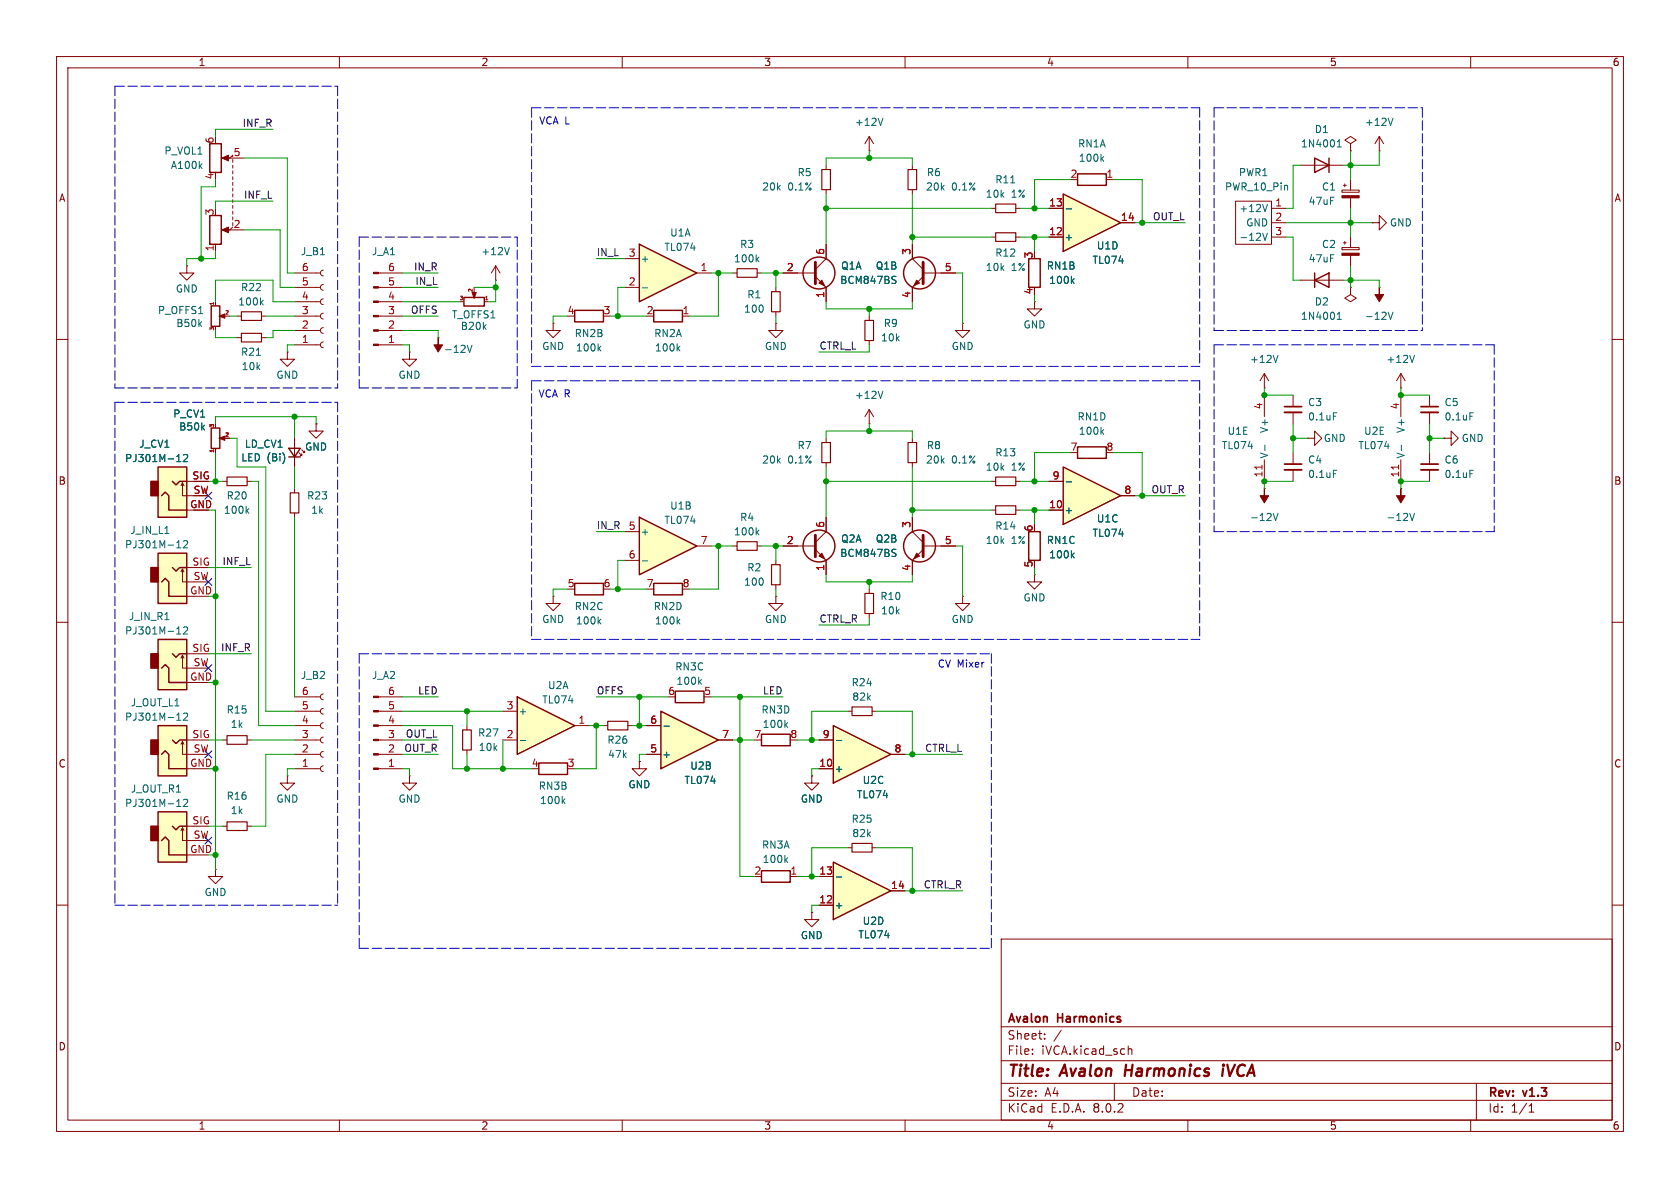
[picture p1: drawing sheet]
<svg xmlns="http://www.w3.org/2000/svg" width="297mm" height="210mm" viewBox="0 0 297 210" stroke-linecap="round" stroke-linejoin="round" font-family="sans-serif">
<defs><g id="words">
<g font-size="2.8" fill="#840000">
<text x="178" y="190.9">Title:</text>
<text x="187.7" y="190.9">Avalon</text>
<text x="199.7" y="190.9">Harmonics</text>
<text x="217.7" y="190.9">iVCA</text>
</g>
<g font-size="2.1" fill="#840000">
<text x="178" y="184">Sheet:</text>
<text x="178" y="181.2">Avalon</text>
<text x="187" y="181.2">Harmonics</text>
<text x="178" y="186.7">File:</text>
<text x="184.1" y="186.7">iVCA.kicad_sch</text>
<text x="178" y="196.9">KiCad</text>
<text x="178" y="194.1">Size:</text>
<text x="184.7" y="194.1">A4</text>
<text x="185.7" y="196.9">E.D.A.</text>
<text x="193.3" y="196.9">8.0.2</text>
<text x="200" y="194.1">Date:</text>
<text x="263" y="194.3">Rev:</text>
<text x="263" y="196.9">Id:</text>
<text x="267.1" y="196.9">1/1</text>
<text x="269.4" y="194.3">v1.3</text>
</g>
<g font-size="1.8" fill="#840000">
<text x="35" y="11.9">1</text>
<text x="85" y="11.9">2</text>
<text x="135" y="11.9">3</text>
<text x="185" y="11.9">4</text>
<text x="235" y="11.9">5</text>
<text x="285" y="11.9">6</text>
<text x="10.3" y="35.9">A</text>
<text x="285.3" y="35.9">A</text>
<text x="10.3" y="85.9">B</text>
<text x="285.3" y="85.9">B</text>
<text x="10.3" y="135.9">C</text>
<text x="285.3" y="135.9">C</text>
<text x="10.3" y="185.9">D</text>
<text x="285.3" y="185.9">D</text>
<text x="35" y="199.9">1</text>
<text x="85" y="199.9">2</text>
<text x="135" y="199.9">3</text>
<text x="185" y="199.9">4</text>
<text x="235" y="199.9">5</text>
<text x="285" y="199.9">6</text>
</g>
<g font-size="1.8" fill="#0f0f0f">
<text x="42.8" y="22.5">INF_R</text>
<text x="43" y="35.2">INF_L</text>
<text x="203.7" y="39">OUT_L</text>
<text x="73.1" y="47.9">IN_R</text>
<text x="105.4" y="45.4">IN_L</text>
<text x="73.3" y="50.5">IN_L</text>
<text x="72.5" y="55.5">OFFS</text>
<text x="144.8" y="61.9">CTRL_L</text>
<text x="203.5" y="87.3">OUT_R</text>
<text x="105.4" y="93.6">IN_R</text>
<text x="39.2" y="100">INF_L</text>
<text x="144.8" y="110.1">CTRL_R</text>
<text x="39" y="115.2">INF_R</text>
<text x="73.8" y="122.8">LED</text>
<text x="105.4" y="122.8">OFFS</text>
<text x="134.8" y="122.8">LED</text>
<text x="71.6" y="130.5">OUT_L</text>
<text x="71.4" y="133">OUT_R</text>
<text x="163.4" y="133">CTRL_L</text>
<text x="163.2" y="157.1">CTRL_R</text>
</g>
<g font-size="1.8" fill="#0000c2">
<text x="95.2" y="22.2">VCA L</text>
<text x="95.1" y="70.5">VCA R</text>
<text x="165.7" y="118.2">CV Mixer</text>
</g>
<g font-size="1.8" fill="#006464">
<text x="151" y="22.5">+12V</text>
<text x="232.3" y="23.7">D1</text>
<text x="241.2" y="22.5">+12V</text>
<text x="29" y="27.5">P_VOL1</text>
<text x="190.5" y="26.3">RN1A</text>
<text x="190.6" y="28.8">100k</text>
<text x="229.9" y="26.3">1N4001</text>
<text x="30.1" y="30.1">A100k</text>
<text x="134.6" y="33.9">20k</text>
<text x="139.3" y="33.9">0.1%</text>
<text x="140.9" y="31.3">R5</text>
<text x="163.6" y="33.9">20k</text>
<text x="163.8" y="31.3">R6</text>
<text x="168.2" y="33.9">0.1%</text>
<text x="174.2" y="35.2">10k</text>
<text x="175.9" y="32.6">R11</text>
<text x="178.8" y="35.2">1%</text>
<text x="216.5" y="33.9">PWR_10_Pin</text>
<text x="218.9" y="31.3">PWR1</text>
<text x="233.6" y="33.9">C1</text>
<text x="219" y="37.7">+12V</text>
<text x="220.2" y="40.2">GND</text>
<text x="231.2" y="36.4">47uF</text>
<text x="245.6" y="40.2">GND</text>
<text x="53.1" y="45.3">J_B1</text>
<text x="65.7" y="45.3">J_A1</text>
<text x="85" y="45.3">+12V</text>
<text x="113.2" y="46.6">+</text>
<text x="117.4" y="44.6">TL074</text>
<text x="118.4" y="42">U1A</text>
<text x="129.6" y="46.6">100k</text>
<text x="130.7" y="44">R3</text>
<text x="148.6" y="47.9">Q1A</text>
<text x="154.7" y="47.9">Q1B</text>
<text x="175.9" y="45.6">R12</text>
<text x="185" y="47.9">RN1B</text>
<text x="188.1" y="42.8">+</text>
<text x="193" y="46.8">TL074</text>
<text x="193.8" y="44.3">U1D</text>
<text x="219" y="42.8">-12V</text>
<text x="231.2" y="46.6">47uF</text>
<text x="233.6" y="44">C2</text>
<text x="31" y="51.9">GND</text>
<text x="42.5" y="51.7">R22</text>
<text x="132" y="52.9">R1</text>
<text x="148.4" y="50.4">BCM847BS</text>
<text x="174.2" y="48.1">10k</text>
<text x="178.8" y="48.1">1%</text>
<text x="185.4" y="50.4">100k</text>
<text x="27.8" y="55.7">P_OFFS1</text>
<text x="31.1" y="58">B50k</text>
<text x="42" y="54.2">100k</text>
<text x="79.8" y="56.5">T_OFFS1</text>
<text x="81.4" y="58.5">B20k</text>
<text x="101.5" y="59.8">RN2B</text>
<text x="115.6" y="59.8">RN2A</text>
<text x="131.4" y="55.5">100</text>
<text x="156.1" y="58">R9</text>
<text x="180.8" y="58.3">GND</text>
<text x="229.9" y="56.7">1N4001</text>
<text x="232.3" y="54.2">D2</text>
<text x="241.2" y="56.7">-12V</text>
<text x="42.5" y="63.1">R21</text>
<text x="42.6" y="65.6">10k</text>
<text x="78.4" y="62.6">-12V</text>
<text x="95.8" y="62.1">GND</text>
<text x="101.7" y="62.3">100k</text>
<text x="115.7" y="62.3">100k</text>
<text x="135.1" y="62.1">GND</text>
<text x="155.7" y="60.6">10k</text>
<text x="168.1" y="62.1">GND</text>
<text x="220.9" y="64.4">+12V</text>
<text x="245" y="64.4">+12V</text>
<text x="48.8" y="67.2">GND</text>
<text x="70.4" y="67.2">GND</text>
<text x="151" y="70.7">+12V</text>
<text x="231.1" y="72">C3</text>
<text x="255.3" y="72">C5</text>
<text x="30.5" y="74">P_CV1</text>
<text x="31.6" y="76.3">B50k</text>
<text x="190.4" y="74.5">RN1D</text>
<text x="190.6" y="77.1">100k</text>
<text x="216.9" y="77.1">U1E</text>
<text x="224.4" y="76.7" transform="rotate(-90 224.4 76.7)">V+</text>
<text x="231.1" y="74.5">0.1uF</text>
<text x="241.1" y="77.1">U2E</text>
<text x="248.5" y="76.7" transform="rotate(-90 248.5 76.7)">V+</text>
<text x="255.3" y="74.5">0.1uF</text>
<text x="22" y="81.9">PJ301M-12</text>
<text x="24.5" y="79.3">J_CV1</text>
<text x="42.6" y="81.8">LED (Bi)</text>
<text x="43.2" y="79.3">LD_CV1</text>
<text x="53.8" y="79.9">GND</text>
<text x="134.6" y="82.1">20k</text>
<text x="139.3" y="82.1">0.1%</text>
<text x="140.9" y="79.6">R7</text>
<text x="163.6" y="82.1">20k</text>
<text x="163.8" y="79.6">R8</text>
<text x="168.2" y="82.1">0.1%</text>
<text x="174.2" y="83.4">10k</text>
<text x="175.9" y="80.9">R13</text>
<text x="178.8" y="83.4">1%</text>
<text x="215.9" y="79.6">TL074</text>
<text x="224.4" y="81.2" transform="rotate(-90 224.4 81.2)">V-</text>
<text x="231.1" y="82.1">C4</text>
<text x="233.9" y="78.3">GND</text>
<text x="240" y="79.6">TL074</text>
<text x="248.5" y="81.2" transform="rotate(-90 248.5 81.2)">V-</text>
<text x="255.3" y="82.1">C6</text>
<text x="258.3" y="78.3">GND</text>
<text x="40" y="88.5">R20</text>
<text x="54.2" y="88.5">R23</text>
<text x="231.1" y="84.7">0.1uF</text>
<text x="255.3" y="84.7">0.1uF</text>
<text x="22.9" y="94.6">J_IN_L1</text>
<text x="39.5" y="91">100k</text>
<text x="54.9" y="91">1k</text>
<text x="113.2" y="94.8">+</text>
<text x="117.4" y="92.8">TL074</text>
<text x="118.4" y="90.3">U1B</text>
<text x="129.6" y="94.8">100k</text>
<text x="130.7" y="92.3">R4</text>
<text x="175.9" y="93.8">R14</text>
<text x="188.1" y="91">+</text>
<text x="193" y="95.1">TL074</text>
<text x="193.8" y="92.6">U1C</text>
<text x="220.9" y="92.3">-12V</text>
<text x="245" y="92.3">-12V</text>
<text x="22" y="97.1">PJ301M-12</text>
<text x="132" y="101.2">R2</text>
<text x="148.4" y="98.7">BCM847BS</text>
<text x="148.6" y="96.1">Q2A</text>
<text x="154.7" y="96.1">Q2B</text>
<text x="174.2" y="96.4">10k</text>
<text x="178.8" y="96.4">1%</text>
<text x="185" y="96.4">RN1C</text>
<text x="185.4" y="98.9">100k</text>
<text x="131.4" y="103.7">100</text>
<text x="155.5" y="106.3">R10</text>
<text x="180.8" y="106.5">GND</text>
<text x="22" y="112.4">PJ301M-12</text>
<text x="22.7" y="109.8">J_IN_R1</text>
<text x="95.8" y="110.3">GND</text>
<text x="101.5" y="108.1">RN2C</text>
<text x="101.7" y="110.6">100k</text>
<text x="115.5" y="108.1">RN2D</text>
<text x="115.7" y="110.6">100k</text>
<text x="135.1" y="110.3">GND</text>
<text x="155.7" y="108.8">10k</text>
<text x="168.1" y="110.3">GND</text>
<text x="119.3" y="118.7">RN3C</text>
<text x="23" y="125.1">J_OUT_L1</text>
<text x="53.1" y="120.2">J_B2</text>
<text x="65.7" y="120.2">J_A2</text>
<text x="95.8" y="124.6">TL074</text>
<text x="96.8" y="122">U2A</text>
<text x="119.5" y="121.3">100k</text>
<text x="150.5" y="121.5">R24</text>
<text x="150.6" y="124.1">82k</text>
<text x="22" y="127.6">PJ301M-12</text>
<text x="40" y="126.3">R15</text>
<text x="40.7" y="128.9">1k</text>
<text x="84.4" y="130.4">R27</text>
<text x="91.6" y="126.6">+</text>
<text x="107.3" y="131.7">R26</text>
<text x="134.5" y="126.3">RN3D</text>
<text x="134.7" y="128.9">100k</text>
<text x="84.5" y="132.9">10k</text>
<text x="107.4" y="134.2">47k</text>
<text x="117" y="134.2">+</text>
<text x="121.9" y="136.2">U2B</text>
<text x="147.4" y="136.8">+</text>
<text x="22" y="142.8">PJ301M-12</text>
<text x="23" y="140.3">J_OUT_R1</text>
<text x="40" y="141.6">R16</text>
<text x="48.8" y="142.1">GND</text>
<text x="70.4" y="142.1">GND</text>
<text x="95.1" y="139.8">RN3B</text>
<text x="95.4" y="142.3">100k</text>
<text x="111" y="139.5">GND</text>
<text x="120.9" y="138.8">TL074</text>
<text x="141.5" y="142.1">GND</text>
<text x="151.4" y="141.3">TL074</text>
<text x="152.4" y="138.8">U2C</text>
<text x="40.7" y="144.1">1k</text>
<text x="150.5" y="145.6">R25</text>
<text x="150.6" y="148.2">82k</text>
<text x="134.6" y="150.2">RN3A</text>
<text x="134.7" y="152.8">100k</text>
<text x="36.1" y="158.6">GND</text>
<text x="147.4" y="160.9">+</text>
<text x="141.5" y="166.2">GND</text>
<text x="151.7" y="166.1">TL074</text>
<text x="152.4" y="163.7">U2D</text>
</g>
<g font-size="1.8" fill="#a90000">
<text x="37.8" y="25.5" transform="rotate(-90 37.8 25.5)">6</text>
<text x="41.2" y="27.7">5</text>
<text x="37.8" y="31.8" transform="rotate(-90 37.8 31.8)">4</text>
<text x="189.2" y="31.5">2</text>
<text x="195.5" y="31.5">1</text>
<text x="37.8" y="38.2" transform="rotate(-90 37.8 38.2)">3</text>
<text x="41.2" y="40.4">2</text>
<text x="185.4" y="41.7">12</text>
<text x="185.4" y="36.6">13</text>
<text x="198.1" y="39.1">14</text>
<text x="225.4" y="36.6">1</text>
<text x="225.4" y="39.1">2</text>
<text x="225.4" y="41.7">3</text>
<text x="37.8" y="44.5" transform="rotate(-90 37.8 44.5)">1</text>
<text x="111.1" y="45.5">3</text>
<text x="145.8" y="45.2" transform="rotate(-90 145.8 45.2)">6</text>
<text x="161" y="45.2" transform="rotate(-90 161 45.2)">3</text>
<text x="182.6" y="45.8" transform="rotate(-90 182.6 45.8)">3</text>
<text x="53.3" y="53.1">4</text>
<text x="53.3" y="50.5">5</text>
<text x="53.3" y="48">6</text>
<text x="68.5" y="53.1">4</text>
<text x="68.5" y="50.5">5</text>
<text x="68.5" y="48">6</text>
<text x="111.1" y="50.5">2</text>
<text x="123.8" y="48">1</text>
<text x="139" y="48">2</text>
<text x="145.8" y="52.8" transform="rotate(-90 145.8 52.8)">1</text>
<text x="161" y="52.8" transform="rotate(-90 161 52.8)">4</text>
<text x="166.9" y="48">5</text>
<text x="182.6" y="52.1" transform="rotate(-90 182.6 52.1)">4</text>
<text x="53.3" y="58.2">2</text>
<text x="53.3" y="55.6">3</text>
<text x="68.5" y="58.2">2</text>
<text x="68.5" y="55.6">3</text>
<text x="100.3" y="55.6">4</text>
<text x="106.6" y="55.6">3</text>
<text x="114.2" y="55.6">2</text>
<text x="120.6" y="55.6">1</text>
<text x="53.3" y="60.7">1</text>
<text x="68.5" y="60.7">1</text>
<text x="223.3" y="72.5" transform="rotate(-90 223.3 72.5)">4</text>
<text x="247.4" y="72.5" transform="rotate(-90 247.4 72.5)">4</text>
<text x="189.2" y="79.8">7</text>
<text x="195.5" y="79.8">8</text>
<text x="33.5" y="89.9">GND</text>
<text x="33.9" y="84.8">SIG</text>
<text x="34.1" y="87.4">SW</text>
<text x="185.4" y="89.9">10</text>
<text x="186" y="84.8">9</text>
<text x="198.7" y="87.4">8</text>
<text x="223.3" y="84.5" transform="rotate(-90 223.3 84.5)">11</text>
<text x="247.4" y="84.5" transform="rotate(-90 247.4 84.5)">11</text>
<text x="111.1" y="93.7">5</text>
<text x="145.8" y="93.4" transform="rotate(-90 145.8 93.4)">6</text>
<text x="161" y="93.4" transform="rotate(-90 161 93.4)">3</text>
<text x="182.6" y="94.1" transform="rotate(-90 182.6 94.1)">6</text>
<text x="33.9" y="100.1">SIG</text>
<text x="111.1" y="98.8">6</text>
<text x="123.8" y="96.3">7</text>
<text x="139" y="96.3">2</text>
<text x="145.8" y="101" transform="rotate(-90 145.8 101)">1</text>
<text x="161" y="101" transform="rotate(-90 161 101)">4</text>
<text x="166.9" y="96.3">5</text>
<text x="182.6" y="100.4" transform="rotate(-90 182.6 100.4)">5</text>
<text x="33.5" y="105.2">GND</text>
<text x="34.1" y="102.6">SW</text>
<text x="100.3" y="103.9">5</text>
<text x="106.6" y="103.9">6</text>
<text x="114.2" y="103.9">7</text>
<text x="120.6" y="103.9">8</text>
<text x="33.9" y="115.3">SIG</text>
<text x="34.1" y="117.9">SW</text>
<text x="33.5" y="120.4">GND</text>
<text x="53.3" y="125.5">5</text>
<text x="53.3" y="122.9">6</text>
<text x="68.5" y="125.5">5</text>
<text x="68.5" y="122.9">6</text>
<text x="89.5" y="125.5">3</text>
<text x="118" y="122.9">6</text>
<text x="124.4" y="122.9">5</text>
<text x="33.9" y="130.6">SIG</text>
<text x="53.3" y="130.6">3</text>
<text x="53.3" y="128">4</text>
<text x="68.5" y="130.6">3</text>
<text x="68.5" y="128">4</text>
<text x="89.5" y="130.6">2</text>
<text x="102.2" y="128">1</text>
<text x="114.9" y="128">6</text>
<text x="127.6" y="130.6">7</text>
<text x="133.3" y="130.6">7</text>
<text x="139.6" y="130.6">8</text>
<text x="145.3" y="130.6">9</text>
<text x="33.5" y="135.6">GND</text>
<text x="34.1" y="133.1">SW</text>
<text x="53.3" y="135.6">1</text>
<text x="53.3" y="133.1">2</text>
<text x="68.5" y="135.6">1</text>
<text x="68.5" y="133.1">2</text>
<text x="93.9" y="135.6">4</text>
<text x="100.3" y="135.6">3</text>
<text x="114.9" y="133.1">5</text>
<text x="144.7" y="135.6">10</text>
<text x="158" y="133.1">8</text>
<text x="33.9" y="145.8">SIG</text>
<text x="34.1" y="148.3">SW</text>
<text x="33.5" y="150.9">GND</text>
<text x="133.3" y="154.7">2</text>
<text x="139.6" y="154.7">1</text>
<text x="144.7" y="154.7">13</text>
<text x="144.7" y="159.8">12</text>
<text x="157.4" y="157.2">14</text>
</g>
<g font-size=".9" fill="#a90000">
<text x="81.1" y="53.1">3</text>
<text x="83.6" y="51.8" transform="rotate(-90 83.6 51.8)">2</text>
<text x="85.6" y="53.1">1</text>
<text x="37.8" y="58.6" transform="rotate(-90 37.8 58.6)">3</text>
<text x="37.8" y="54.1" transform="rotate(-90 37.8 54.1)">1</text>
<text x="39.7" y="55.6">2</text>
<text x="37.8" y="75.7" transform="rotate(-90 37.8 75.7)">3</text>
<text x="39.7" y="77.2">2</text>
<text x="37.8" y="80.2" transform="rotate(-90 37.8 80.2)">1</text>
</g>
</g></defs>
<g fill="none" stroke="#840000" stroke-width=".18">
<path d="M10 10h277v190h-277zM12 12h273v186h-273zM60 10v2M110 10v2M160 10v2M210 10v2M260 10v2M10 60h2M285 60h2M10 110h2M285 110h2M10 160h2"/>
<path d="M285 160h2M177 166h108v32h-108zM60 198v2M110 198v2M160 198v2M177 194.5h108M177 191.5h108M177 187.5h108M177 181.5h108M182.5 186.3v.1M182.5 185.5v.1M184.7 183.6v.1"/>
<path d="M184.7 182.8v.1M187.6 182.1l-1.3 2M197 191.5v3M199.5 184.9v1.5M199.5 185.5l.2-.1 .3 .1 .1 .9M210 198v2M260 198v2M261 191.5v6.5M270.3 196.6h.9M270.3 195.5l.4-.4v1.5"/>
</g>
<path d="M199.1 188.2l-.3 2M216.2 188.9l-.1 1.3M216.3 188.2v.2M216.3 188.2l-.1 .1 .1 .1M216.3 188.2l.1 .1-.1 .1" fill="none" stroke="#840000" stroke-width=".4"/>
<path d="M27.9 128.3h5.1v8.9h-5.1z" fill="#ffffc2"/>
<path d="M26.7 130.8h1.2v2.6h-1.2z" fill="#840000" stroke="#840000" stroke-width=".25"/>
<g fill="none" stroke="#840000" stroke-width=".18">
<path d="M66.9 53.3h4.2M66.9 48.3h4.2M66.9 50.8h4.2M66.9 55.9h4.2M66.9 58.4h4.2M77.5 59.7h.1M81.3 53.3h.6M83.8 50.8v1M85.7 53.3h.7M87.6 49.5h.1M87.6 47l-.7 1.3M87.6 47v2.5"/>
<path d="M87.6 47l.8 1.3M97.8 57.2v1.2h1.3l-1.3 1.3-1.3-1.3h1.3M97.8 57.2h.1M66.9 61h4.2M72.4 62.2v1.3h1.3l-1.3 1.3-1.3-1.3h1.3M72.4 62.2h.1M137.2 99.1v.7M138.4 96.5h5.7M144.1 97.2l1.9 1.9v2.5M146 91.4v2.6l-1.9 1.9M137.2 105.4v1.3h1.2l-1.2 1.3-1.3-1.3h1.3M137.2 105.4h.1"/>
<path d="M137.2 103.4v.7M170.2 105.4v1.3h1.2l-1.2 1.3-1.3-1.3h1.3M170.2 105.4h.1M32 131.6l.3-.5v2.3h2M32.3 131.1l.2 .5M33 130.8h1.3"/>
</g>
<g fill="none" stroke="#840000" stroke-width=".25">
<path d="M82 52.6h3.6v1.5h-3.6zM115.6 103.1h5v2.1h-5zM27.9 128.3h5.1v8.9h-5.1zM28.6 133.4l.6-.7 .6 .7v2.5h3.2M30.5 130.8l.6 .6 .6-.6h1.3"/>
<circle cx="144.8" cy="96.5" r="2.82"/>
</g>
<path d="M90 43.8l-.4 1.2M82.6 61l.4 1.3 .4-1.3M119.8 109.8l.4 .5M120.2 109.5l-.5 .4M31.2 127.3h.8M31.5 126.2l.1-.1v1.2M32.4 126.2l.5-.1 .3 .3-.8 .9h.8" fill="none" stroke="#006464" stroke-width=".18"/>
<path d="M136.4 99.8h1.5v3.6h-1.5z" fill="none" stroke="#840000" stroke-width=".2"/>
<path d="M144.1 94.6v3.8" fill="none" stroke="#840000" stroke-width=".51"/>
<g fill="#840000" stroke="#840000" stroke-width=".18">
<path d="M144.8 98.3l.5-.5 .5 1z"/>
<path d="M83.4 51.7h.8l-.4 1v-.2v.2z"/>
<path d="M77.5 59.7v1.3h.7l-.7 1.2-.8-1.2h.8z"/>
<path d="M66 48.1h.9v.3h-.9z"/>
<path d="M66 50.7h.9v.2h-.9z"/>
<path d="M66 53.2h.9v.3h-.9z"/>
<path d="M66 55.8h.9v.2h-.9z"/>
<path d="M66 58.3h.9v.2h-.9z"/>
<path d="M66 60.8h.9v.3h-.9z"/>
</g>
<path d="M85.9 53h.3" fill="none" stroke="#a90000" stroke-width=".18"/>
<path d="M113 91.4l10.2 5.1-10.2 5.1z" fill="#ffffc2"/>
<path d="M37.1 38.1h2v5.1h-2zM37.1 25.4h2v5.1h-2zM37.3 54.1h1.6v3.6h-1.6zM113 91.4l10.2 5.1-10.2 5.1zM101.6 103.1h5.1v2.1h-5.1z" fill="none" stroke="#840000" stroke-width=".25"/>
<g fill="none" stroke="#840000" stroke-width=".18">
<path d="M39.6 27.9h3.6M41.1 27.7v-.3l-.5 .5M41.1 28.2v.5M41.1 29.2v.5M41.1 30.2v.5M41.1 31.2v.6M41.1 32.3v.5M41.1 33.3v.5M41.1 34.3v.5M41.1 35.3v.5M41.1 36.3v.5M41.1 37.3v.5"/>
<path d="M41.1 38.4v.5M33 47v1.3h1.3l-1.3 1.2-1.3-1.2h1.3M33 47h.1M38.1 43.2v1.3M38.1 53.3v.7M38.1 57.8v.6M39.6 40.6h3.6M39.6 55.9h1M41.9 55.9h.8M41.9 59.7h.8M46.2 55.9h.8M46.2 59.7h.8"/>
<path d="M52.1 48.3h4.5M52.1 50.8h4.5M52.1 53.3h4.5M52.1 55.9h4.5M52.1 58.4h4.5M57.1 47.8l-.3 .1-.2 .4 .2 .3 .3 .2M57.1 50.3l-.3 .1-.2 .4 .2 .4 .3 .1M57.1 52.8l-.3 .2-.2 .3 .2 .4 .3 .1M57.1 55.4l-.3 .1-.2 .4 .2 .3 .3 .2M57.1 57.9l-.3 .2-.2 .3 .2 .4 .3 .1M137.2 57.2v1.2h1.2l-1.2 1.3-1.3-1.3h1.3M137.2 57.2h.1"/>
<path d="M137.2 50.8v.8M137.2 55.1v.8M237.2 43.8h3.1v.3h-3.1zM237.5 42.9h.5M237.7 42.7v.5M238.8 41.9v1.9M238.8 45.1v1.9M50.8 62.2v1.3h1.3l-1.3 1.3-1.3-1.3h1.3M50.8 62.2h.1M52.1 61h4.5M57.1 60.5l-.3 .1-.2 .4 .2 .3 .3 .2M146 77.5v.7"/>
<path d="M223.5 69.9v3.8M110.5 94h2.5M110.5 99.1h2.5M123.2 96.5h2.5M129.5 96.5h.8M133.9 96.5h.7M146 81.8v.8M223.5 81.3v3.8M228.6 80v2M228.6 83.1v2M97.8 105.4v1.3h1.3l-1.3 1.3-1.3-1.3h1.3M97.8 105.4h.1"/>
<path d="M39.4 130.8h.7M43.7 130.8h.7M52.1 130.8h4.5M52.1 123.2h4.5M52.1 125.7h4.5M52.1 128.3h4.5M52.1 133.4h4.5M52.1 135.9h4.5M57.1 122.7l-.3 .1-.2 .4 .2 .3 .3 .2M57.1 125.2l-.3 .2-.2 .3 .2 .4 .3 .1M57.1 127.8l-.3 .1-.2 .4 .2 .3 .3 .2M57.1 130.3l-.3 .2-.2 .3 .2 .4 .3 .1"/>
<path d="M57.1 132.8l-.3 .2-.2 .4 .2 .3 .3 .2M57.1 135.4l-.3 .1-.2 .4 .2 .3 .3 .2M72.4 137.2v1.2h1.3l-1.3 1.3-1.3-1.3h1.3M72.4 137.2h.1M82.5 128.3v.7M82.5 132.6v.8"/>
</g>
<path d="M46.2 53.4l.3 .5M46.5 53.1l-.4 .5M45.3 62.8h.8M223.6 78.7v1M113.6 99.2h.9M133.8 94.1l.4 .5M134.2 93.7l-.5 .5M235.7 83.1h.6M105.9 109.8l.3 .5M106.2 109.5l-.5 .4" fill="none" stroke="#006464" stroke-width=".18"/>
<path d="M42.7 58.9h3.5v1.6h-3.5zM42.7 55.1h3.5v1.5h-3.5zM136.4 51.6h1.5v3.5h-1.5zM145.3 78.2h1.5v3.6h-1.5zM130.3 95.8h3.6v1.5h-3.6zM40.1 130h3.6v1.6h-3.6zM81.8 129h1.5v3.6h-1.5z" fill="none" stroke="#840000" stroke-width=".2"/>
<path d="M227.1 83.1h3" fill="none" stroke="#840000" stroke-width=".33"/>
<path d="M227.1 82h3" fill="none" stroke="#840000" stroke-width=".3"/>
<g fill="#840000" stroke="#840000" stroke-width=".18">
<path d="M237.2 44.8h3.1v.3h-3.1z"/>
<path d="M39.2 40.6l1.2-.5v1z"/>
<path d="M39.2 27.9l1.2-.5v1z"/>
<path d="M38.7 55.9l1.1-.4v.8l-1.1-.4h.3z"/>
</g>
<path d="M37.8 53.5v.3M223.1 82.2v.7" fill="none" stroke="#a90000" stroke-width=".18"/>
<path d="M91.4 123.2l10.2 5.1-10.2 5.1z" fill="#ffffc2"/>
<path d="M232.4 27.9l2.5 1.3-2.5 1.3zM234.9 27.9v2.6M91.4 123.2l10.2 5.1-10.2 5.1z" fill="none" stroke="#840000" stroke-width=".25"/>
<g fill="none" stroke="#840000" stroke-width=".18">
<path d="M229.9 29.2h7.6M66.9 128.3h4.2M66.9 130.8h4.2M66.9 125.7h4.2M66.9 123.2h4.2M66.9 133.4h4.2M66.9 135.9h4.2M88.9 130.8h2.5M88.9 125.7h2.5M101.6 128.3h2.5M106.7 128.3h.7M111 128.3h.8"/>
<path d="M113 134.6v1.3h1.3l-1.3 1.3-1.2-1.3h1.2M113 134.6h.1"/>
</g>
<path d="M236.4 26h.7M236.4 25.1l.4-.4v1.3M92 130.9h.9" fill="none" stroke="#006464" stroke-width=".18"/>
<g fill="#840000" stroke="#840000" stroke-width=".18">
<path d="M66 123.1h.9v.2h-.9z"/>
<path d="M66 125.6h.9v.3h-.9z"/>
<path d="M66 128.1h.9v.3h-.9z"/>
<path d="M66 130.7h.9v.2h-.9z"/>
<path d="M66 133.2h.9v.3h-.9z"/>
<path d="M66 135.8h.9v.2h-.9z"/>
</g>
<path d="M107.4 127.5h3.6v1.5h-3.6z" fill="none" stroke="#840000" stroke-width=".2"/>
<path d="M116.8 125.7l10.2 5.1-10.2 5.1z" fill="#ffffc2"/>
<path d="M95.2 134.9h5.1v2h-5.1zM116.8 125.7l10.2 5.1-10.2 5.1z" fill="none" stroke="#840000" stroke-width=".25"/>
<path d="M114.3 133.4h2.5M114.3 128.3h2.5M127 130.8h2.5" fill="none" stroke="#840000" stroke-width=".18"/>
<path d="M117.4 128.4h.9M99.5 141.6l.4 .5M99.9 141.2l-.5 .5" fill="none" stroke="#006464" stroke-width=".18"/>
<path d="M147.3 152.4l10.2 5.1-10.2 5.1z" fill="#ffffc2"/>
<path d="M147.3 152.4l10.2 5.1-10.2 5.1z" fill="none" stroke="#840000" stroke-width=".25"/>
<path d="M144.8 154.9h2.5M157.5 157.5h2.5M144.8 160h2.5" fill="none" stroke="#840000" stroke-width=".18"/>
<path d="M147.8 155h1" fill="none" stroke="#006464" stroke-width=".18"/>
<path d="M27.9 82.6h5.1v8.8h-5.1z" fill="#ffffc2"/>
<path d="M26.7 85.1h1.2v2.5h-1.2z" fill="#840000" stroke="#840000" stroke-width=".25"/>
<path d="M228.6 69.9v2M228.6 72.9v2M32 85.9l.3-.6v2.3h2M32.3 85.3l.2 .6M33 85.1h1.3" fill="none" stroke="#840000" stroke-width=".18"/>
<path d="M27.9 82.6h5.1v8.8h-5.1zM28.6 87.6l.6-.6 .6 .6v2.6h3.2M30.5 85.1l.6 .6 .6-.6h1.3" fill="none" stroke="#840000" stroke-width=".25"/>
<path d="M235.7 73h.6M31.2 81.6h.8M31.5 80.5l.1-.2v1.3M32.4 80.5l.5-.2 .3 .4-.8 .9h.8" fill="none" stroke="#006464" stroke-width=".18"/>
<path d="M227.1 72.9h3" fill="none" stroke="#840000" stroke-width=".33"/>
<path d="M227.1 71.9h3" fill="none" stroke="#840000" stroke-width=".3"/>
<path d="M188 82.6l10.1 5-10.1 5.1z" fill="#ffffc2"/>
<path d="M188 82.6l10.1 5-10.1 5.1z" fill="none" stroke="#840000" stroke-width=".25"/>
<path d="M153.7 74.9h.1M153.7 72.4l-.8 1.3M153.7 72.4v2.5M153.7 72.4l.7 1.3M185.4 90.2h2.6M185.4 85.1h2.6M198.1 87.6h2.6M143.5 161.3v1.3h1.3l-1.3 1.2-1.3-1.2h1.3M143.5 161.3h.1" fill="none" stroke="#840000" stroke-width=".18"/>
<path d="M156.1 69.2l-.4 1.2M188.5 85.2h1" fill="none" stroke="#006464" stroke-width=".18"/>
<path d="M27.9 97.8h5.1v8.9h-5.1z" fill="#ffffc2"/>
<path d="M26.7 100.3h1.2v2.6h-1.2z" fill="#840000" stroke="#840000" stroke-width=".25"/>
<path d="M238.8 50.8v1.3l1 .6-1 .6-1.1-.6 1.1-.6M238.8 50.8h.1M32 101.1l.3-.5v2.3h2M32.3 100.6l.2 .5M33 100.3h1.3" fill="none" stroke="#840000" stroke-width=".18"/>
<path d="M27.9 97.8h5.1v8.9h-5.1zM181.9 94h2v5.1h-2zM28.6 102.9l.6-.7 .6 .7v2.5h3.2M30.5 100.3l.6 .7 .6-.7h1.3" fill="none" stroke="#840000" stroke-width=".25"/>
<path d="M29.1 94.3h.8M31.2 96.8h.8M31.5 95.8l.1-.2v1.2M32.4 95.7l.5-.1 .3 .3-.8 .9h.8M189.5 98.1l.4 .5M189.9 97.8l-.5 .5" fill="none" stroke="#006464" stroke-width=".18"/>
<path d="M27.9 113h5.1v8.9h-5.1z" fill="#ffffc2"/>
<path d="M26.7 115.6h1.2v2.5h-1.2z" fill="#840000" stroke="#840000" stroke-width=".25"/>
<path d="M229.9 49.5h7.6M39.4 85.1h.7M43.7 85.1h.7M32 116.3l.3-.5v2.3h2M32.3 115.8l.2 .5M33 115.6h1.3M39.4 146.1h.7M43.7 146.1h.7M149.9 149.9h.7M154.2 149.9h.7" fill="none" stroke="#840000" stroke-width=".18"/>
<path d="M232.4 49.5l2.5-1.2v2.5zM232.4 48.3v2.5M27.9 113h5.1v8.9h-5.1zM28.6 118.1l.6-.6 .6 .6v2.6h3.2M30.5 115.6l.6 .6 .6-.6h1.3" fill="none" stroke="#840000" stroke-width=".25"/>
<path d="M236.4 56.5h.7M236.4 55.6l.4-.4v1.3M43.6 90.3l.4 .4M44 89.9l-.5 .5M29.1 109.5h.8M31.2 112.1h.8M31.5 111l.1-.2v1.3M32.4 110.9l.5-.1 .3 .4-.8 .9h.8" fill="none" stroke="#006464" stroke-width=".18"/>
<path d="M40.1 84.3h3.6v1.6h-3.6zM40.1 145.3h3.6v1.5h-3.6zM150.6 149.1h3.6v1.5h-3.6z" fill="none" stroke="#840000" stroke-width=".2"/>
<path d="M27.9 143.5h5.1v8.9h-5.1z" fill="#ffffc2"/>
<path d="M26.7 146.1h1.2v2.5h-1.2z" fill="#840000" stroke="#840000" stroke-width=".25"/>
<g fill="none" stroke="#840000" stroke-width=".18">
<path d="M38.1 74.9v.7M38.1 79.4v.6M39.6 77.5h1M52.1 77.5v5.1M55.9 74.9v1.3h1.2l-1.2 1.3-1.3-1.3h1.3M55.9 74.9h.1M255.3 77.5h1.2v-1.3l1.3 1.3-1.3 1.2v-1.2M255.3 77.5h.1M52.1 86.4v.7M52.1 90.7v.7M52.8 80l.5 .5v-.2v.2h-.2M161.3 91.4v2.6l1.9 1.9"/>
<path d="M163.2 97.2l-1.9 1.9v2.5M163.2 96.5h5.7M175.3 85.1h.7M179.6 85.1h.7M247.6 86.4h.1M143.5 137.2v1.2h1.3l-1.3 1.3-1.3-1.3h1.3M143.5 137.2h.1M32 146.8l.3-.5v2.3h2M32.3 146.3l.2 .5M33 146.1h1.3M38.1 153.7v1.2h1.3l-1.3 1.3-1.3-1.3h1.3M38.1 153.7h.1"/>
</g>
<g fill="none" stroke="#840000" stroke-width=".25">
<path d="M37.3 75.7h1.6v3.6h-1.6zM51.1 79.2h2l-1 1.6zM190.5 79h5.1v2h-5.1zM51.1 80.8h2M27.9 143.5h5.1v8.9h-5.1zM28.6 148.6l.6-.6 .6 .6v2.5h3.2M30.5 146.1l.6 .6 .6-.6h1.3"/>
<circle cx="162.6" cy="96.5" r="2.82"/>
</g>
<path d="M194.8 76.3l.3 .5M195.1 75.9l-.5 .5M157.9 97.1l.5 .1M158.2 97.8l.2 .2-.2 .4M249.2 90.7l.4 1.3 .5-1.3M31.2 142.6h.8M31.5 141.5l.1-.2v1.3M32.4 141.4l.5-.1 .3 .4-.8 .9h.8" fill="none" stroke="#006464" stroke-width=".18"/>
<path d="M51.3 87.1h1.5v3.6h-1.5zM176 84.3h3.6v1.6h-3.6z" fill="none" stroke="#840000" stroke-width=".2"/>
<g fill="#840000" stroke="#840000" stroke-width=".18">
<path d="M38.7 77.5l1.1-.4v.8l-1.1-.4h.3z"/>
<path d="M247.6 86.4v1.2h.8l-.8 1.3-.7-1.3h.7z"/>
<path d="M162.1 97.8l.5 .5-1.1 .5z"/>
</g>
<path d="M37.8 79.5v.4" fill="none" stroke="#a90000" stroke-width=".18"/>
<path d="M163.2 94.6v3.8" fill="none" stroke="#840000" stroke-width=".51"/>
<path d="M147.3 128.3l10.2 5.1-10.2 5z" fill="#ffffc2"/>
<path d="M134.6 129.8h5.1v2h-5.1zM147.3 128.3l10.2 5.1-10.2 5z" fill="none" stroke="#840000" stroke-width=".25"/>
<path d="M231.1 77.5h1.3v-1.3l1.3 1.3-1.3 1.2v-1.2M231.1 77.5h.1M247.6 68.6h.1M247.6 66l-.7 1.3M247.6 66v2.6M247.6 69.9v3.8M247.6 66l.8 1.3M247.6 81.3v3.8M144.8 135.9h2.5M144.8 130.8h2.5M157.5 133.4h2.5" fill="none" stroke="#840000" stroke-width=".18"/>
<path d="M247.7 78.7v1M250.1 62.8l-.5 1.3M138.9 128.1l.3 .5M139.2 127.7l-.4 .5M147.8 130.9h1" fill="none" stroke="#006464" stroke-width=".18"/>
<path d="M247.2 82.2v.7" fill="none" stroke="#a90000" stroke-width=".18"/>
<path d="M113 43.2l10.2 5.1-10.2 5z" fill="#ffffc2"/>
<g fill="none" stroke="#840000" stroke-width=".25">
<path d="M101.6 54.9h5.1v2h-5.1zM113 43.2l10.2 5.1-10.2 5zM181.9 45.7h2v5.1h-2zM134.6 153.9h5.1v2.1h-5.1z"/>
<circle cx="144.8" cy="48.3" r="2.82"/>
<circle cx="162.6" cy="48.3" r="2.82"/>
</g>
<g fill="none" stroke="#840000" stroke-width=".18">
<path d="M146 29.2v.8M146 33.5v.8M218.4 35.6h6.4v7.6h-6.4zM224.8 36.8h2.5M224.8 39.4h2.5M237.2 33.6h3.1v.4h-3.1zM237.5 32.8h.5M237.7 32.5v.5M238.8 25.4l1-.6-1-.7-1.1 .7 1.1 .6v1.3M238.8 26.7h.1M238.8 31.8v1.8M238.8 35v1.8"/>
<path d="M242.6 39.4h1.2v-1.3l1.3 1.3-1.3 1.2v-1.2M242.6 39.4h.1M243.8 26.7h.1M243.8 24.1l-.7 1.3M243.8 24.1v2.6M243.8 24.1l.8 1.3M110.5 50.8h2.5M110.5 45.7h2.5M123.2 48.3h2.5M129.5 48.3h.8M133.9 48.3h.7M138.4 48.3h5.7"/>
<path d="M144.1 48.9l1.9 1.9v2.5M146 43.2v2.5l-1.9 1.9M153.7 55.9v.7M161.3 43.2v2.5l1.9 1.9M163.2 48.9l-1.9 1.9v2.5M163.2 48.3h5.7M175.3 41.9h.7M179.6 41.9h.7M224.8 41.9h2.5M243.8 50.8h.1M153.7 60.2v.8M161.3 77.5v.7"/>
<path d="M223.5 68.6h.1M223.5 66l-.7 1.3M223.5 66v2.6M223.5 66l.8 1.3M252.7 69.9v2M252.7 72.9v2M161.3 81.8v.8M175.3 90.2h.7M179.6 90.2h.7M223.5 86.4h.1M252.7 80v2M252.7 83.1v2"/>
<path d="M182.9 101.6v1.3h1.2l-1.2 1.2-1.3-1.2h1.3M182.9 101.6h.1M50.8 137.2v1.2h1.3l-1.3 1.3-1.3-1.3h1.3M50.8 137.2h.1M139.7 154.9h1.3"/>
</g>
<g fill="none" stroke="#006464" stroke-width=".18">
<path d="M224.1 36.1l-.5 1.3M227.6 32.8v.8M246.3 20.9l-.5 1.3M113.6 50.9h.9M133.8 45.8l.4 .5M134.2 45.5l-.5 .4M157.9 48.8l.5 .1M158.2 49.5l.2 .2-.2 .4M189.5 49.6l.4 .5M189.9 49.3l-.5 .4M223.2 41.2l.4 1.3 .5-1.3M245.4 55.2l.4 1.3 .5-1.3"/>
<path d="M105.9 61.6l.3 .4M106.2 61.2l-.5 .5M225.9 62.8l-.4 1.3M259.9 73h.6M225.1 90.7l.4 1.3 .4-1.3M259.9 83.1h.6M138.9 152l.3 .5M139.2 151.6l-.4 .5"/>
</g>
<path d="M144.1 46.4v3.8M163.2 46.4v3.8" fill="none" stroke="#840000" stroke-width=".51"/>
<g fill="#840000" stroke="#840000" stroke-width=".18">
<path d="M144.8 50l.5-.5 .5 1z"/>
<path d="M223.5 86.4v1.2h.8l-.8 1.3-.7-1.3h.7z"/>
<path d="M237.2 34.6h3.1v.4h-3.1z"/>
<path d="M243.8 50.8v1.3h.8l-.8 1.2-.7-1.2h.7z"/>
<path d="M162.1 49.5l.5 .5-1.1 .5z"/>
</g>
<path d="M145.3 30h1.5v3.5h-1.5zM130.3 47.5h3.6v1.5h-3.6zM152.9 56.6h1.5v3.6h-1.5zM176 41.1h3.6v1.6h-3.6zM160.5 78.2h1.6v3.6h-1.6zM176 89.4h3.6v1.5h-3.6z" fill="none" stroke="#840000" stroke-width=".2"/>
<path d="M251.2 72.9h3.1M251.2 83.1h3.1" fill="none" stroke="#840000" stroke-width=".33"/>
<path d="M251.2 71.9h3.1M251.2 82h3.1" fill="none" stroke="#840000" stroke-width=".3"/>
<path d="M188 34.3l10.1 5.1-10.1 5.1z" fill="#ffffc2"/>
<path d="M188 34.3l10.1 5.1-10.1 5.1zM190.5 30.7h5.1v2.1h-5.1zM115.6 54.9h5v2h-5zM119.4 122.2h5.1v2h-5.1z" fill="none" stroke="#840000" stroke-width=".25"/>
<g fill="none" stroke="#840000" stroke-width=".18">
<path d="M153.7 26.7h.1M153.7 24.1l-.8 1.3M153.7 24.1v2.6M153.7 24.1l.7 1.3M161.3 29.2v.8M161.3 33.5v.8M175.3 36.8h.7M179.6 36.8h.7M185.4 36.8h2.6M195.6 31.8h1.2M198.1 39.4h2.6M120.6 55.9h1.3"/>
<path d="M138.4 48.3h2.6M146 43.2v2.5M146 50.8v2.5M161.3 43.2v2.5M161.3 50.8v2.5M166.4 48.3h2.5M170.2 57.2v1.2h1.2l-1.2 1.3-1.3-1.3h1.3M170.2 57.2h.1M182.9 53.3v1.3h1.2l-1.2 1.3-1.3-1.3h1.3M182.9 53.3h.1M185.4 41.9h2.6M38.1 74.9v.7"/>
<path d="M38.1 79.4v.6M39.6 77.5h1M52.1 77.5v1.7M55.9 74.9h.1M52.1 80.8v1.8M138.4 96.5h2.6M146 91.4v2.6M146 99.1v2.5M161.3 91.4v2.6M161.3 99.1v2.5M166.4 96.5h2.5M185.4 90.2h2.6"/>
<path d="M185.4 85.1h2.6M198.1 87.6h2.6M153.7 104.1v.8M153.7 108.5v.7M113 134.6h.1M114.3 133.4h2.5M114.3 128.3h2.5M127 130.8h2.5M143.5 137.2h.1M144.8 130.8h2.5M144.8 135.9h2.5M149.9 125.7h.7"/>
<path d="M154.2 125.7h.7M157.5 133.4h2.5M144.8 154.9h2.5M157.5 157.5h2.5M143.5 161.3h.1M144.8 160h2.5"/>
</g>
<g fill="none" stroke="#006464" stroke-width=".18">
<path d="M156.1 20.9l-.4 1.3M178.7 32.3h.7M188.5 36.9h1M194.8 28l.3 .5M195.1 27.7l-.5 .5M157.9 48.8l.5 .1M158.2 49.5l.2 .2-.2 .4M189.5 49.6l.4 .5M189.9 49.3l-.5 .4M119.8 61.6l.4 .4M120.2 61.2l-.5 .5M31.2 81.6h.8"/>
<path d="M31.5 80.5l.1-.2v1.3M32.4 80.5l.5-.2 .3 .4-.8 .9h.8M157.9 97.1l.5 .1M158.2 97.8l.2 .2-.2 .4M188.5 85.2h1M189.5 98.1l.4 .5M189.9 97.8l-.5 .5M117.4 128.4h.9M123.6 120.5l.4 .5M124 120.1l-.5 .5M147.8 130.9h1M147.8 155h1"/>
</g>
<path d="M160.5 30h1.6v3.5h-1.6zM176 36.1h3.6v1.5h-3.6zM152.9 104.9h1.5v3.6h-1.5zM150.6 125h3.6v1.5h-3.6z" fill="none" stroke="#840000" stroke-width=".2"/>
<g fill="none" stroke="#0000c2" stroke-width=".18" stroke-dasharray="1.7 .6">
<path d="M20.3 15.2h39.4M20.3 15.2v53.4M59.7 15.2v53.4M94 19.1v45.7M94 19.1h118.1M212.1 19.1v45.7M214.6 19.1v39.3M214.6 19.1h36.9M251.5 19.1v39.3M63.5 41.9h27.9M63.5 41.9v26.7M91.4 41.9v26.7"/>
<path d="M214.6 58.4h36.9M20.3 68.6h39.4M20.3 71.1v88.9M20.3 71.1h39.4M59.7 71.1v88.9M63.5 68.6h27.9M94 64.8h118.1M94 67.3h118.1M94 67.3v45.7M212.1 67.3v45.7M214.6 61v33M214.6 61h49.6"/>
<path d="M264.2 61v33M214.6 94h49.6M63.5 115.6h111.8M63.5 115.6v52M94 113h118.1M175.3 115.6v52M20.3 160h39.4M63.5 167.6h111.8"/>
</g>
<g fill="none" stroke="#009600" stroke-width=".18">
<path d="M38.1 31.8v1.2h-2.5v12.7M43.2 27.9h7.6v20.4h1.3M48.3 22.9h-10.2v1.2M48.3 35.6h-10.2v1.2M146 29.2v-1.3h15.3v1.3M146 34.3v8.9M146 36.8h29.3M153.7 26.7v1.2M161.3 34.3v8.9M180.3 36.8h5.1M189.2 31.8h-6.3v5M196.8 31.8h5.1v7.6"/>
<path d="M200.7 39.4h8.8M227.3 39.4h15.3M229.9 29.2h-1.3v7.6h-1.3M238.8 26.7v5.1M238.8 36.8v5.1M243.8 26.7v2.5h-6.3M38.1 44.5v1.2h-5.1v1.3M38.1 53.3v-3.8h10.2v3.8h3.8M38.1 58.4v1.3h3.8M40.6 55.9h1.3M43.2 40.6h6.3v10.2h2.6M47 55.9h5.1"/>
<path d="M52.1 58.4h-3.8v1.3h-1.3M71.1 48.3h6.4M71.1 55.9h6.4M71.1 53.3h10.2M71.1 58.4h6.4v1.3M71.1 50.8h6.4M83.8 50.8h3.8M87.6 49.5v3.8h-1.2M100.3 55.9h-2.5v1.3M105.4 45.7h5.1M107.9 55.9h6.4M110.5 50.8h-1.3v5.1"/>
<path d="M125.7 48.3h3.8M127 48.3v7.6h-5.1M134.6 48.3h3.8M137.2 48.3v2.5M137.2 55.9v1.3M146 53.3v1.3h15.3v-1.3M153.7 54.6v1.3M161.3 41.9h14M168.9 48.3h1.3v8.9M180.3 41.9h5.1M182.9 41.9v2.6M182.9 52.1v1.2"/>
<path d="M227.3 41.9h1.3v7.6h1.3M237.5 49.5h6.3v1.3M238.8 47v3.8M38.1 74.9v-1.2h17.8v1.2M40.6 77.5h1.3v5.1h5.1v43.1h5.1M52.1 73.7v3.8M52.1 61h-1.3v1.2M71.1 61h1.3v1.2M146 77.5v-1.3h15.3v1.3M153.7 61v1.2h-8.9M153.7 74.9v1.3M223.5 68.6v1.3h5.1"/>
<path d="M228.6 77.5h2.5M228.6 74.9v5.1M247.6 68.6v1.3h5.1M252.7 74.9v5.1M252.7 77.5h2.6M36.8 90.2h1.3v63.5M36.8 85.1h2.6M38.1 80v5.1M44.4 85.1h1.3v43.2h6.4M52.1 82.6v3.8M52.1 91.4v31.8M105.4 94h5.1"/>
<path d="M110.5 99.1h-1.3v5M125.7 96.5h3.8M127 96.5v7.6h-5.1M134.6 96.5h3.8M137.2 96.5v2.6M146 85.1h29.3M146 82.6v8.8M161.3 90.2h14M161.3 82.6v8.8M168.9 96.5h1.3v8.9M180.3 85.1h5.1M180.3 90.2h5.1"/>
<path d="M182.9 90.2v2.5M189.2 80h-6.3v5.1M196.8 80h5.1v7.6M200.7 87.6h8.8M228.6 85.1h-5.1v1.3M252.7 85.1h-5.1v1.3M36.8 115.6h7.6M36.8 100.3h7.6M36.8 105.4h1.3M100.3 104.1h-2.5v1.3M107.9 104.1h6.4M137.2 104.1v1.3"/>
<path d="M146 101.6v1.3h15.3v-1.3M153.7 102.9v1.2M153.7 109.2v1.3h-8.9M182.9 100.3v1.3M36.8 130.8h2.6M36.8 120.7h1.3M36.8 135.9h1.3M44.4 130.8h7.7M52.1 133.4h-5.1v12.7h-2.6M52.1 135.9h-1.3v1.3M71.1 130.8h6.4M71.1 133.4h6.4"/>
<path d="M71.1 125.7h17.8M71.1 128.3h8.9v7.6h14M71.1 135.9h1.3v1.3M71.1 123.2h6.4M82.5 125.7v2.6M82.5 133.4v2.5M88.9 130.8v5.1M104.1 128.3h2.6M105.4 128.3v7.6h-3.8M105.4 123.2h12.7M111.8 128.3h2.5M113 123.2v5.1"/>
<path d="M114.3 133.4h-1.3v1.2M125.7 123.2h12.7M129.5 130.8h3.8M130.8 123.2v31.7h2.5M141 130.8h3.8M144.8 135.9h-1.3v1.3M149.9 125.7h-6.4v5.1M154.9 125.7h6.4v7.7M160 133.4h10.2M36.8 146.1h2.6M36.8 151.1h1.3M141 154.9h3.8"/>
<path d="M149.9 149.9h-6.4v5M154.9 149.9h6.4v7.6M160 157.5h10.2M144.8 160h-1.3v1.3"/>
</g>
<path d="M36.2 87l1.2 1.2M37.4 87l-1.2 1.2M36.2 102.3l1.2 1.2M36.2 117.5l1.2 1.2M37.4 102.3l-1.2 1.2M37.4 117.5l-1.2 1.2M36.2 132.7l1.2 1.3M37.4 132.7l-1.2 1.3M36.2 148l1.2 1.2M37.4 148l-1.2 1.2" fill="none" stroke="#000084" stroke-width=".18"/>
<path d="M37.8 79.5v.4" fill="none" stroke="#a90000" stroke-width=".18"/>
<g fill="#009600" stroke="#009600" stroke-width=".18">
<circle cx="38.1" cy="135.9" r=".46"/>
<circle cx="38.1" cy="120.7" r=".46"/>
<circle cx="38.1" cy="151.1" r=".46"/>
<circle cx="87.6" cy="50.8" r=".46"/>
<circle cx="109.2" cy="55.9" r=".46"/>
<circle cx="38.1" cy="85.1" r=".46"/>
<circle cx="35.6" cy="45.7" r=".46"/>
<circle cx="52.1" cy="73.7" r=".46"/>
<circle cx="38.1" cy="105.4" r=".46"/>
<circle cx="182.9" cy="90.2" r=".46"/>
<circle cx="153.7" cy="102.9" r=".46"/>
<circle cx="161.3" cy="90.2" r=".46"/>
<circle cx="146" cy="85.1" r=".46"/>
<circle cx="182.9" cy="85.1" r=".46"/>
<circle cx="247.6" cy="85.1" r=".46"/>
<circle cx="223.5" cy="85.1" r=".46"/>
<circle cx="201.9" cy="87.6" r=".46"/>
<circle cx="252.7" cy="77.5" r=".46"/>
<circle cx="247.6" cy="69.9" r=".46"/>
<circle cx="223.5" cy="69.9" r=".46"/>
<circle cx="228.6" cy="77.5" r=".46"/>
<circle cx="238.8" cy="49.5" r=".46"/>
<circle cx="238.8" cy="29.2" r=".46"/>
<circle cx="238.8" cy="39.4" r=".46"/>
<circle cx="201.9" cy="39.4" r=".46"/>
<circle cx="146" cy="36.8" r=".46"/>
<circle cx="182.9" cy="41.9" r=".46"/>
<circle cx="182.9" cy="36.8" r=".46"/>
<circle cx="161.3" cy="41.9" r=".46"/>
<circle cx="153.7" cy="27.9" r=".46"/>
<circle cx="127" cy="48.3" r=".46"/>
<circle cx="105.4" cy="128.3" r=".46"/>
<circle cx="113" cy="123.2" r=".46"/>
<circle cx="137.2" cy="96.5" r=".46"/>
<circle cx="127" cy="96.5" r=".46"/>
<circle cx="130.8" cy="123.2" r=".46"/>
<circle cx="130.8" cy="130.8" r=".46"/>
<circle cx="109.2" cy="104.1" r=".46"/>
<circle cx="113" cy="128.3" r=".46"/>
<circle cx="161.3" cy="157.5" r=".46"/>
<circle cx="143.5" cy="130.8" r=".46"/>
<circle cx="143.5" cy="154.9" r=".46"/>
<circle cx="161.3" cy="133.4" r=".46"/>
<circle cx="82.5" cy="135.9" r=".46"/>
<circle cx="88.9" cy="135.9" r=".46"/>
<circle cx="82.5" cy="125.7" r=".46"/>
<circle cx="153.7" cy="54.6" r=".46"/>
<circle cx="153.7" cy="76.2" r=".46"/>
<circle cx="137.2" cy="48.3" r=".46"/>
</g>
<use href="#words"/>
</svg>
